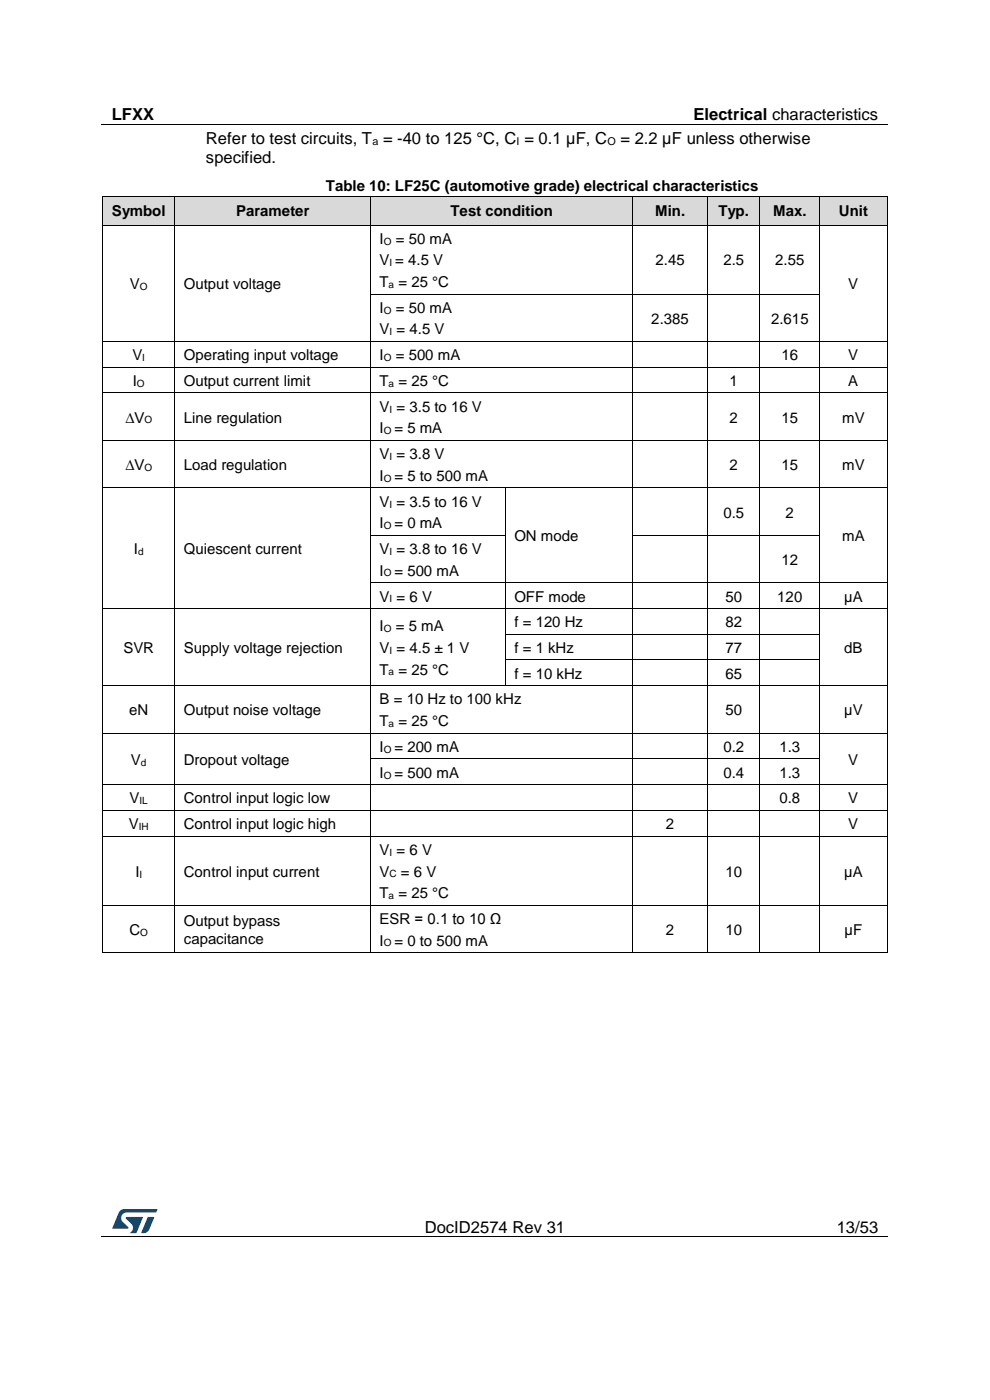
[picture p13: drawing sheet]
<svg xmlns="http://www.w3.org/2000/svg" width="210mm" height="297mm" viewBox="0 0 210 297" stroke-linecap="round" stroke-linejoin="round" font-family="sans-serif">
<defs><g id="words">
<g font-size="3.5">
<text x="23.7" y="25.5">LFXX</text>
<text x="147.1" y="25.5">Electrical characteristics</text>
<text x="43.7" y="30.6">Refer to test circuits, T = -40 to 125 °C, C = 0.1 µF, C</text>
<text x="43.7" y="34.7">specified.</text>
<text x="131.6" y="30.6">= 2.2 µF unless otherwise</text>
<text x="90.1" y="261.5">DocID2574 Rev 31</text>
<text x="177.5" y="261.5">13/53</text>
</g>
<g font-size="3.2">
<text x="69.1" y="40.4">Table 10: LF25C (automotive grade) electrical characteristics</text>
<text x="23.7" y="45.8">Symbol</text>
<text x="50.1" y="45.8">Parameter</text>
<text x="95.6" y="45.8">Test condition</text>
<text x="139" y="45.8">Min.</text>
<text x="152.4" y="45.8">Typ.</text>
<text x="164" y="45.8">Max.</text>
<text x="178" y="45.8">Unit</text>
<text x="80.5" y="51.7">I</text>
<text x="84" y="51.7">= 50 mA</text>
<text x="80.5" y="56.3">V = 4.5 V</text>
<text x="139.1" y="56.3">2.45</text>
<text x="153.5" y="56.3">2.5</text>
<text x="164.5" y="56.3">2.55</text>
<text x="27.6" y="61.3">V</text>
<text x="39" y="61.3">Output voltage</text>
<text x="80.5" y="60.9">T = 25 °C</text>
<text x="180" y="61.3">V</text>
<text x="80.5" y="66.4">I</text>
<text x="80.5" y="71">V = 4.5 V</text>
<text x="84" y="66.4">= 50 mA</text>
<text x="138.2" y="68.7">2.385</text>
<text x="163.6" y="68.7">2.615</text>
<text x="28.1" y="76.4">V</text>
<text x="39" y="76.4">Operating input voltage</text>
<text x="80.5" y="76.4">I</text>
<text x="84" y="76.4">= 500 mA</text>
<text x="165.8" y="76.4">16</text>
<text x="180" y="76.4">V</text>
<text x="28.2" y="81.9">I</text>
<text x="39" y="81.9">Output current limit</text>
<text x="80.5" y="81.9">T = 25 °C</text>
<text x="154.8" y="81.9">1</text>
<text x="180" y="81.9">A</text>
<text x="26.6" y="89.7">∆V</text>
<text x="39" y="89.7">Line regulation</text>
<text x="80.5" y="87.4">V = 3.5 to 16 V</text>
<text x="154.8" y="89.7">2</text>
<text x="165.8" y="89.7">15</text>
<text x="178.6" y="89.7">mV</text>
<text x="80.5" y="92">I</text>
<text x="83.7" y="92">= 5 mA</text>
<text x="26.6" y="99.7">∆V</text>
<text x="39" y="99.7">Load regulation</text>
<text x="80.5" y="97.4">V = 3.8 V</text>
<text x="80.5" y="102">I</text>
<text x="83.7" y="102">= 5 to 500 mA</text>
<text x="154.8" y="99.7">2</text>
<text x="165.8" y="99.7">15</text>
<text x="178.6" y="99.7">mV</text>
<text x="80.5" y="107.5">V = 3.5 to 16 V</text>
<text x="80.5" y="112.1">I</text>
<text x="83.7" y="112.1">= 0 mA</text>
<text x="153.5" y="109.8">0.5</text>
<text x="166.7" y="109.8">2</text>
<text x="28.4" y="117.5">I</text>
<text x="39" y="117.5">Quiescent current</text>
<text x="80.5" y="117.5">V = 3.8 to 16 V</text>
<text x="109.1" y="114.8">ON mode</text>
<text x="165.8" y="119.8">12</text>
<text x="178.6" y="114.8">mA</text>
<text x="80.5" y="122.1">I</text>
<text x="83.7" y="122.1">= 500 mA</text>
<text x="80.5" y="127.6">V = 6 V</text>
<text x="109.1" y="127.6">OFF mode</text>
<text x="153.9" y="127.6">50</text>
<text x="164.9" y="127.6">120</text>
<text x="179.1" y="127.6">µA</text>
<text x="80.5" y="134">I</text>
<text x="84" y="134">= 5 mA</text>
<text x="109.1" y="133.1">f = 120 Hz</text>
<text x="153.9" y="133.1">82</text>
<text x="26.2" y="138.5">SVR</text>
<text x="39" y="138.5">Supply voltage rejection</text>
<text x="80.5" y="138.5">V = 4.5 ± 1 V</text>
<text x="80.5" y="143.1">T = 25 °C</text>
<text x="109.1" y="138.5">f = 1 kHz</text>
<text x="109.1" y="144">f = 10 kHz</text>
<text x="153.9" y="138.5">77</text>
<text x="153.9" y="144">65</text>
<text x="179.1" y="138.5">dB</text>
<text x="80.5" y="149.5">B = 10 Hz to 100 kHz</text>
<text x="27.4" y="151.7">eN</text>
<text x="39" y="151.7">Output noise voltage</text>
<text x="80.5" y="154">T = 25 °C</text>
<text x="153.9" y="151.7">50</text>
<text x="179.1" y="151.7">µV</text>
<text x="80.5" y="159.5">I</text>
<text x="83.7" y="159.5">= 200 mA</text>
<text x="153.5" y="159.5">0.2</text>
<text x="165.3" y="159.5">1.3</text>
<text x="27.8" y="162.2">V</text>
<text x="39" y="162.2">Dropout voltage</text>
<text x="80.5" y="165">I</text>
<text x="83.7" y="165">= 500 mA</text>
<text x="153.5" y="165">0.4</text>
<text x="165.3" y="165">1.3</text>
<text x="180" y="162.2">V</text>
<text x="27.5" y="170.5">V</text>
<text x="39" y="170.5">Control input logic low</text>
<text x="165.3" y="170.5">0.8</text>
<text x="180" y="170.5">V</text>
<text x="27.3" y="175.9">V</text>
<text x="39" y="175.9">Control input logic high</text>
<text x="141.3" y="175.9">2</text>
<text x="180" y="175.9">V</text>
<text x="28.7" y="186">I</text>
<text x="39" y="186">Control input current</text>
<text x="80.5" y="181.4">V = 6 V</text>
<text x="80.5" y="186">V</text>
<text x="85.1" y="186">= 6 V</text>
<text x="153.9" y="186">10</text>
<text x="179.1" y="186">µA</text>
<text x="80.5" y="190.6">T = 25 °C</text>
<text x="39" y="196.4">Output bypass</text>
<text x="80.5" y="196">ESR = 0.1 to 10 Ω</text>
<text x="27.5" y="198.3">C</text>
<text x="39" y="200.3">capacitance</text>
<text x="80.5" y="200.6">I</text>
<text x="83.7" y="200.6">= 0 to 500 mA</text>
<text x="141.3" y="198.3">2</text>
<text x="153.9" y="198.3">10</text>
<text x="179.2" y="198.3">µF</text>
</g>
<g font-size="2.3">
<text x="79" y="30.8">a</text>
<text x="109.6" y="30.8">I</text>
<text x="128.8" y="30.8">O</text>
</g>
<g font-size="2.1">
<text x="81.4" y="51.9">O</text>
<text x="82.7" y="56.5">I</text>
<text x="29.7" y="61.5">O</text>
<text x="82.4" y="61.1">a</text>
<text x="81.4" y="66.6">O</text>
<text x="82.7" y="71.1">I</text>
<text x="30.2" y="76.6">I</text>
<text x="81.4" y="76.6">O</text>
<text x="29" y="82">O</text>
<text x="82.4" y="82">a</text>
<text x="30.7" y="89.8">O</text>
<text x="82.7" y="87.6">I</text>
<text x="81.4" y="92.1">O</text>
<text x="30.7" y="99.9">O</text>
<text x="82.7" y="97.6">I</text>
<text x="81.4" y="102.2">O</text>
<text x="82.7" y="107.7">I</text>
<text x="81.4" y="112.2">O</text>
<text x="29.3" y="117.7">d</text>
<text x="82.7" y="117.7">I</text>
<text x="81.4" y="122.3">O</text>
<text x="82.7" y="127.8">I</text>
<text x="81.4" y="134.1">O</text>
<text x="82.4" y="143.3">a</text>
<text x="82.7" y="138.7">I</text>
<text x="82.4" y="154.2">a</text>
<text x="81.4" y="159.7">O</text>
<text x="29.9" y="162.4">d</text>
<text x="81.4" y="165.2">O</text>
<text x="29.6" y="170.6">IL</text>
<text x="29.4" y="176.1">IH</text>
<text x="82.7" y="181.6">I</text>
<text x="29.6" y="186.2">I</text>
<text x="82.4" y="190.7">a</text>
<text x="82.7" y="186.1">C</text>
<text x="29.8" y="198.5">O</text>
<text x="81.4" y="200.8">O</text>
</g>
</g></defs>
<path d="M21.5 26.5h166.8M21.5 262.4h166.8" fill="none" stroke="#000" stroke-width=".21"/>
<g fill="#000">
<path d="M104.4 26.4h.1v.1h-.1z" fill-rule="evenodd"/>
<path d="M61.6 262.3h.1v.2h-.1z" fill-rule="evenodd"/>
<path d="M148 262.3h.2v.2h-.2z" fill-rule="evenodd"/>
</g>
<g fill="#005288">
<path d="M25.4 256.9l.6-.4h.4l7 .1-.3 .6h-6.2a1.26 1.26 0 0 0-1.2 1.1 1.26 1.26 0 0 0 .8 1.4l.7 .6v.3l-3.4 .1z"/>
<path d="M31.4 258.2l1.3 .1-1 2.5a1.32 1.32 0 0 1-1.7 .7z"/>
<path d="M26.7 258.2l3.6 .1-1.4 3.3h-1.4a1.35 1.35 0 0 0 .7-1.2 1.35 1.35 0 0 0-.8-1.2l-.7-.6z"/>
</g>
<g fill="#d9d9d9">
<path d="M21.9 41.7h15.2v6h-15.2z" fill-rule="evenodd"/>
<path d="M23.7 41.7h11.5v6h-11.5z" fill-rule="evenodd"/>
<path d="M37.1 41.7h41.5v6h-41.5z" fill-rule="evenodd"/>
<path d="M39 41.7h37.8v6h-37.8z" fill-rule="evenodd"/>
<path d="M78.7 41.7h55.5v6h-55.5z" fill-rule="evenodd"/>
<path d="M80.6 41.7h51.7v6h-51.7z" fill-rule="evenodd"/>
<path d="M134.3 41.7h15.8v6h-15.8z" fill-rule="evenodd"/>
<path d="M136.1 41.7h12.1v6h-12.1z" fill-rule="evenodd"/>
<path d="M150.1 41.7h11.1v6h-11.1z" fill-rule="evenodd"/>
<path d="M152 41.7h7.3v6h-7.3z" fill-rule="evenodd"/>
<path d="M161.2 41.7h12.7v6h-12.7z" fill-rule="evenodd"/>
<path d="M163.1 41.7h8.9v6h-8.9z" fill-rule="evenodd"/>
<path d="M173.9 41.7h14.3v6h-14.3z" fill-rule="evenodd"/>
<path d="M175.9 41.7h10.4v6h-10.4z" fill-rule="evenodd"/>
</g>
<g fill="#000">
<path d="M21.7 47.7h.2v.1h-.2z" fill-rule="evenodd"/>
<path d="M21.7 47.7h.2v.1h-.2z" fill-rule="evenodd"/>
<path d="M21.7 41.6l.1 .1z" fill-rule="evenodd"/>
<path d="M21.7 41.6l.1 .1z" fill-rule="evenodd"/>
<path d="M21.9 47.7h.1v.1h-.1z" fill-rule="evenodd"/>
<path d="M37 47.7h.2v.1h-.2z" fill-rule="evenodd"/>
<path d="M37 41.6l.1 .1z" fill-rule="evenodd"/>
<path d="M37.2 47.7h.1v.1h-.1z" fill-rule="evenodd"/>
<path d="M78.5 47.7h.2v.1h-.2z" fill-rule="evenodd"/>
<path d="M78.6 41.6l.1 .1z" fill-rule="evenodd"/>
<path d="M78.7 47.7h.2v.1h-.2z" fill-rule="evenodd"/>
<path d="M134.1 47.7h.2v.1h-.2z" fill-rule="evenodd"/>
<path d="M134.2 41.6l.1 .1z" fill-rule="evenodd"/>
<path d="M134.3 47.7h.2v.1h-.2z" fill-rule="evenodd"/>
<path d="M150 47.7h.2v.1h-.2z" fill-rule="evenodd"/>
<path d="M150.1 41.6v.1z" fill-rule="evenodd"/>
<path d="M150.2 47.7h.2v.1h-.2z" fill-rule="evenodd"/>
<path d="M161.1 47.7h.2v.1h-.2z" fill-rule="evenodd"/>
<path d="M161.2 41.6v.1z" fill-rule="evenodd"/>
<path d="M161.3 47.7h.2v.1h-.2z" fill-rule="evenodd"/>
<path d="M173.8 47.7h.2v.1h-.2z" fill-rule="evenodd"/>
<path d="M173.9 41.6v.1z" fill-rule="evenodd"/>
<path d="M174 47.7h.2v.1h-.2z" fill-rule="evenodd"/>
<path d="M188.1 47.7h.2v.1h-.2z" fill-rule="evenodd"/>
<path d="M188.1 47.7h.2v.1h-.2z" fill-rule="evenodd"/>
<path d="M188.2 41.6l.1 .1z" fill-rule="evenodd"/>
<path d="M188.2 41.6l.1 .1z" fill-rule="evenodd"/>
<path d="M21.7 62.3h.2v.2h-.2z" fill-rule="evenodd"/>
<path d="M21.7 72.4h.2v.1h-.2z" fill-rule="evenodd"/>
<path d="M21.7 77.8h.2v.2h-.2z" fill-rule="evenodd"/>
<path d="M37 62.3h.2v.2h-.2z" fill-rule="evenodd"/>
<path d="M37 72.4h.2v.1h-.2z" fill-rule="evenodd"/>
<path d="M37 77.8h.2v.2h-.2z" fill-rule="evenodd"/>
<path d="M78.5 62.3h.2v.2h-.2z" fill-rule="evenodd"/>
<path d="M78.5 72.4h.2v.1h-.2z" fill-rule="evenodd"/>
<path d="M78.5 77.8h.2v.2h-.2z" fill-rule="evenodd"/>
<path d="M134.1 62.3h.2v.2h-.2z" fill-rule="evenodd"/>
<path d="M134.1 72.4h.2v.1h-.2z" fill-rule="evenodd"/>
<path d="M134.1 77.8h.2v.2h-.2z" fill-rule="evenodd"/>
<path d="M150 62.3h.2v.2h-.2z" fill-rule="evenodd"/>
<path d="M150 72.4h.2v.1h-.2z" fill-rule="evenodd"/>
<path d="M150 77.8h.2v.2h-.2z" fill-rule="evenodd"/>
<path d="M161.1 62.3h.2v.2h-.2z" fill-rule="evenodd"/>
<path d="M161.1 72.4h.2v.1h-.2z" fill-rule="evenodd"/>
<path d="M161.1 77.8h.2v.2h-.2z" fill-rule="evenodd"/>
<path d="M173.8 62.3h.2v.2h-.2z" fill-rule="evenodd"/>
<path d="M173.8 72.4h.2v.1h-.2z" fill-rule="evenodd"/>
<path d="M173.8 77.8h.2v.2h-.2z" fill-rule="evenodd"/>
<path d="M188.1 62.3h.2v.2h-.2z" fill-rule="evenodd"/>
<path d="M188.1 72.4h.2v.1h-.2z" fill-rule="evenodd"/>
<path d="M188.1 77.8h.2v.2h-.2z" fill-rule="evenodd"/>
<path d="M21.7 83.3h.2v.1h-.2z" fill-rule="evenodd"/>
<path d="M21.7 93.4h.2v.1h-.2z" fill-rule="evenodd"/>
<path d="M37 83.3h.2v.1h-.2z" fill-rule="evenodd"/>
<path d="M37 93.4h.2v.1h-.2z" fill-rule="evenodd"/>
<path d="M78.5 83.3h.2v.1h-.2z" fill-rule="evenodd"/>
<path d="M78.5 93.4h.2v.1h-.2z" fill-rule="evenodd"/>
<path d="M134.1 83.3h.2v.1h-.2z" fill-rule="evenodd"/>
<path d="M134.1 93.4h.2v.1h-.2z" fill-rule="evenodd"/>
<path d="M150 83.3h.2v.1h-.2z" fill-rule="evenodd"/>
<path d="M150 93.4h.2v.1h-.2z" fill-rule="evenodd"/>
<path d="M161.1 83.3h.2v.1h-.2z" fill-rule="evenodd"/>
<path d="M161.1 93.4h.2v.1h-.2z" fill-rule="evenodd"/>
<path d="M173.8 83.3h.2v.1h-.2z" fill-rule="evenodd"/>
<path d="M173.8 93.4h.2v.1h-.2z" fill-rule="evenodd"/>
<path d="M188.1 83.3h.2v.1h-.2z" fill-rule="evenodd"/>
<path d="M188.1 93.4h.2v.1h-.2z" fill-rule="evenodd"/>
<path d="M21.7 103.4h.2v.2h-.2z" fill-rule="evenodd"/>
<path d="M21.7 113.5h.2v.1h-.2z" fill-rule="evenodd"/>
<path d="M37 103.4h.2v.2h-.2z" fill-rule="evenodd"/>
<path d="M37 113.5h.2v.1h-.2z" fill-rule="evenodd"/>
<path d="M78.5 103.4h.2v.2h-.2z" fill-rule="evenodd"/>
<path d="M78.5 113.5h.2v.1h-.2z" fill-rule="evenodd"/>
<path d="M107.1 103.4h.2v.2h-.2z" fill-rule="evenodd"/>
<path d="M107.1 113.5h.2v.1h-.2z" fill-rule="evenodd"/>
<path d="M134.1 103.4h.2v.2h-.2z" fill-rule="evenodd"/>
<path d="M134.1 113.5h.2v.1h-.2z" fill-rule="evenodd"/>
<path d="M150 103.4h.2v.2h-.2z" fill-rule="evenodd"/>
<path d="M150 113.5h.2v.1h-.2z" fill-rule="evenodd"/>
<path d="M161.1 103.4h.2v.2h-.2z" fill-rule="evenodd"/>
<path d="M161.1 113.5h.2v.1h-.2z" fill-rule="evenodd"/>
<path d="M173.8 103.4h.2v.2h-.2z" fill-rule="evenodd"/>
<path d="M173.8 113.5h.2v.1h-.2z" fill-rule="evenodd"/>
<path d="M188.1 103.4h.2v.2h-.2z" fill-rule="evenodd"/>
<path d="M188.1 113.5h.2v.1h-.2z" fill-rule="evenodd"/>
<path d="M21.7 123.5h.2v.2h-.2z" fill-rule="evenodd"/>
<path d="M21.7 129h.2v.2h-.2z" fill-rule="evenodd"/>
<path d="M21.7 134.5h.2v.1h-.2z" fill-rule="evenodd"/>
<path d="M37 123.5h.2v.2h-.2z" fill-rule="evenodd"/>
<path d="M37 129h.2v.2h-.2z" fill-rule="evenodd"/>
<path d="M37 134.5h.2v.1h-.2z" fill-rule="evenodd"/>
<path d="M78.5 123.5h.2v.2h-.2z" fill-rule="evenodd"/>
<path d="M78.5 129h.2v.2h-.2z" fill-rule="evenodd"/>
<path d="M78.5 134.5h.2v.1h-.2z" fill-rule="evenodd"/>
<path d="M107.1 123.5h.2v.2h-.2z" fill-rule="evenodd"/>
<path d="M107.1 129h.2v.2h-.2z" fill-rule="evenodd"/>
<path d="M107.1 134.5h.2v.1h-.2z" fill-rule="evenodd"/>
<path d="M134.1 123.5h.2v.2h-.2z" fill-rule="evenodd"/>
<path d="M134.1 129h.2v.2h-.2z" fill-rule="evenodd"/>
<path d="M134.1 134.5h.2v.1h-.2z" fill-rule="evenodd"/>
<path d="M150 123.5h.2v.2h-.2z" fill-rule="evenodd"/>
<path d="M150 129h.2v.2h-.2z" fill-rule="evenodd"/>
<path d="M150 134.5h.2v.1h-.2z" fill-rule="evenodd"/>
<path d="M161.1 123.5h.2v.2h-.2z" fill-rule="evenodd"/>
<path d="M161.1 129h.2v.2h-.2z" fill-rule="evenodd"/>
<path d="M161.1 134.5h.2v.1h-.2z" fill-rule="evenodd"/>
<path d="M173.8 123.5h.2v.2h-.2z" fill-rule="evenodd"/>
<path d="M173.8 129h.2v.2h-.2z" fill-rule="evenodd"/>
<path d="M173.8 134.5h.2v.1h-.2z" fill-rule="evenodd"/>
<path d="M188.1 123.5h.2v.2h-.2z" fill-rule="evenodd"/>
<path d="M188.1 129h.2v.2h-.2z" fill-rule="evenodd"/>
<path d="M188.1 134.5h.2v.1h-.2z" fill-rule="evenodd"/>
<path d="M21.7 139.9h.2v.2h-.2z" fill-rule="evenodd"/>
<path d="M21.7 145.4h.2v.2h-.2z" fill-rule="evenodd"/>
<path d="M21.7 155.5h.2v.1h-.2z" fill-rule="evenodd"/>
<path d="M37 139.9h.2v.2h-.2z" fill-rule="evenodd"/>
<path d="M37 145.4h.2v.2h-.2z" fill-rule="evenodd"/>
<path d="M37 155.5h.2v.1h-.2z" fill-rule="evenodd"/>
<path d="M78.5 139.9h.2v.2h-.2z" fill-rule="evenodd"/>
<path d="M78.5 145.4h.2v.2h-.2z" fill-rule="evenodd"/>
<path d="M78.5 155.5h.2v.1h-.2z" fill-rule="evenodd"/>
<path d="M107.1 139.9h.2v.2h-.2z" fill-rule="evenodd"/>
<path d="M107.1 145.4h.2v.2h-.2z" fill-rule="evenodd"/>
<path d="M134.1 139.9h.2v.2h-.2z" fill-rule="evenodd"/>
<path d="M134.1 145.4h.2v.2h-.2z" fill-rule="evenodd"/>
<path d="M134.1 155.5h.2v.1h-.2z" fill-rule="evenodd"/>
<path d="M150 139.9h.2v.2h-.2z" fill-rule="evenodd"/>
<path d="M150 145.4h.2v.2h-.2z" fill-rule="evenodd"/>
<path d="M150 155.5h.2v.1h-.2z" fill-rule="evenodd"/>
<path d="M161.1 139.9h.2v.2h-.2z" fill-rule="evenodd"/>
<path d="M161.1 145.4h.2v.2h-.2z" fill-rule="evenodd"/>
<path d="M161.1 155.5h.2v.1h-.2z" fill-rule="evenodd"/>
<path d="M173.8 139.9h.2v.2h-.2z" fill-rule="evenodd"/>
<path d="M173.8 145.4h.2v.2h-.2z" fill-rule="evenodd"/>
<path d="M173.8 155.5h.2v.1h-.2z" fill-rule="evenodd"/>
<path d="M188.1 139.9h.2v.2h-.2z" fill-rule="evenodd"/>
<path d="M188.1 145.4h.2v.2h-.2z" fill-rule="evenodd"/>
<path d="M188.1 155.5h.2v.1h-.2z" fill-rule="evenodd"/>
<path d="M21.7 160.9h.2v.2h-.2z" fill-rule="evenodd"/>
<path d="M21.7 166.4h.2v.2h-.2z" fill-rule="evenodd"/>
<path d="M21.7 171.9h.2v.1h-.2z" fill-rule="evenodd"/>
<path d="M21.7 177.3h.2v.2h-.2z" fill-rule="evenodd"/>
<path d="M37 160.9h.2v.2h-.2z" fill-rule="evenodd"/>
<path d="M37 166.4h.2v.2h-.2z" fill-rule="evenodd"/>
<path d="M37 171.9h.2v.1h-.2z" fill-rule="evenodd"/>
<path d="M37 177.3h.2v.2h-.2z" fill-rule="evenodd"/>
<path d="M78.5 160.9h.2v.2h-.2z" fill-rule="evenodd"/>
<path d="M78.5 166.4h.2v.2h-.2z" fill-rule="evenodd"/>
<path d="M78.5 171.9h.2v.1h-.2z" fill-rule="evenodd"/>
<path d="M78.5 177.3h.2v.2h-.2z" fill-rule="evenodd"/>
<path d="M134.1 160.9h.2v.2h-.2z" fill-rule="evenodd"/>
<path d="M134.1 166.4h.2v.2h-.2z" fill-rule="evenodd"/>
<path d="M134.1 171.9h.2v.1h-.2z" fill-rule="evenodd"/>
<path d="M134.1 177.3h.2v.2h-.2z" fill-rule="evenodd"/>
<path d="M150 160.9h.2v.2h-.2z" fill-rule="evenodd"/>
<path d="M150 166.4h.2v.2h-.2z" fill-rule="evenodd"/>
<path d="M150 171.9h.2v.1h-.2z" fill-rule="evenodd"/>
<path d="M150 177.3h.2v.2h-.2z" fill-rule="evenodd"/>
<path d="M161.1 160.9h.2v.2h-.2z" fill-rule="evenodd"/>
<path d="M161.1 166.4h.2v.2h-.2z" fill-rule="evenodd"/>
<path d="M161.1 171.9h.2v.1h-.2z" fill-rule="evenodd"/>
<path d="M161.1 177.3h.2v.2h-.2z" fill-rule="evenodd"/>
<path d="M173.8 160.9h.2v.2h-.2z" fill-rule="evenodd"/>
<path d="M173.8 166.4h.2v.2h-.2z" fill-rule="evenodd"/>
<path d="M173.8 171.9h.2v.1h-.2z" fill-rule="evenodd"/>
<path d="M173.8 177.3h.2v.2h-.2z" fill-rule="evenodd"/>
<path d="M188.1 160.9h.2v.2h-.2z" fill-rule="evenodd"/>
<path d="M188.1 166.4h.2v.2h-.2z" fill-rule="evenodd"/>
<path d="M188.1 171.9h.2v.1h-.2z" fill-rule="evenodd"/>
<path d="M188.1 177.3h.2v.2h-.2z" fill-rule="evenodd"/>
<path d="M21.7 192h.2v.1h-.2z" fill-rule="evenodd"/>
<path d="M37 192h.2v.1h-.2z" fill-rule="evenodd"/>
<path d="M78.5 192h.2v.1h-.2z" fill-rule="evenodd"/>
<path d="M134.1 192h.2v.1h-.2z" fill-rule="evenodd"/>
<path d="M150 192h.2v.1h-.2z" fill-rule="evenodd"/>
<path d="M161.1 192h.2v.1h-.2z" fill-rule="evenodd"/>
<path d="M173.8 192h.2v.1h-.2z" fill-rule="evenodd"/>
<path d="M188.1 192h.2v.1h-.2z" fill-rule="evenodd"/>
<path d="M21.7 202h.2v.2h-.2z" fill-rule="evenodd"/>
<path d="M21.7 202h.2v.2h-.2z" fill-rule="evenodd"/>
<path d="M37 202h.2v.2h-.2z" fill-rule="evenodd"/>
<path d="M78.5 202h.2v.2h-.2z" fill-rule="evenodd"/>
<path d="M134.1 202h.2v.2h-.2z" fill-rule="evenodd"/>
<path d="M150 202h.2v.2h-.2z" fill-rule="evenodd"/>
<path d="M161.1 202h.2v.2h-.2z" fill-rule="evenodd"/>
<path d="M173.8 202h.2v.2h-.2z" fill-rule="evenodd"/>
<path d="M188.1 202h.2v.2h-.2z" fill-rule="evenodd"/>
<path d="M188.1 202h.2v.2h-.2z" fill-rule="evenodd"/>
</g>
<g fill="none" stroke="#000" stroke-width=".21">
<path d="M21.8 41.7v6M21.8 47.8v14.5M21.8 41.6h15.3M22 47.8h15M37.1 41.7v6M37.1 47.8v14.5M37.1 41.6h41.5M37.3 47.8h41.2M78.6 41.7v6M78.6 47.8v14.5M78.7 41.6h55.5M78.9 47.8h55.2"/>
<path d="M134.2 41.7v6M134.2 47.8v14.5M134.3 41.6h15.8M134.5 47.8h15.5M150.1 41.7v6M150.1 47.8v14.5M150.1 41.6h11.1M150.4 47.8h10.7M161.2 41.7v6M161.2 47.8v14.5M161.2 41.6h12.7M161.5 47.8h12.3"/>
<path d="M173.9 41.7v6M173.9 47.8v14.5M173.9 41.6h14.3M174.2 47.8h13.9M188.2 41.7v6M188.2 47.8v14.5M21.8 62.5v9.9M21.8 72.5v5.3M21.8 78v5.3M21.9 72.4h15.1M21.9 77.9h15.1M37.1 62.5v9.9"/>
<path d="M37.1 72.5v5.3M37.1 78v5.3M37.2 72.4h41.3M37.2 77.9h41.3M78.6 62.5v9.9M78.6 72.5v5.3M78.6 78v5.3M78.7 62.4h55.4M78.7 72.4h55.4M78.7 77.9h55.4M134.2 62.5v9.9M134.2 72.5v5.3"/>
<path d="M134.2 78v5.3M134.3 62.4h15.7M134.3 72.4h15.7M134.3 77.9h15.7M150.1 62.5v9.9M150.1 72.5v5.3M150.1 78v5.3M150.2 62.4h10.9M150.2 72.4h10.9M150.2 77.9h10.9M161.2 62.5v9.9M161.2 72.5v5.3"/>
<path d="M161.2 78v5.3M161.3 62.4h12.5M161.3 72.4h12.5M161.3 77.9h12.5M173.9 62.5v9.9M173.9 72.5v5.3M173.9 78v5.3M174 72.4h14.1M174 77.9h14.1M188.2 62.5v9.9M188.2 72.5v5.3M188.2 78v5.3"/>
<path d="M21.8 83.4v10M21.8 93.5v9.9M21.9 83.4h15.1M21.9 93.4h15.1M37.1 83.4v10M37.1 93.5v9.9M37.2 83.4h41.3M37.2 93.4h41.3M78.6 83.4v10M78.6 93.5v9.9M78.7 83.4h55.4M78.7 93.4h55.4"/>
<path d="M134.2 83.4v10M134.2 93.5v9.9M134.3 83.4h15.7M134.3 93.4h15.7M150.1 83.4v10M150.1 93.5v9.9M150.2 83.4h10.9M150.2 93.4h10.9M161.2 83.4v10M161.2 93.5v9.9M161.3 83.4h12.5M161.3 93.4h12.5"/>
<path d="M173.9 83.4v10M173.9 93.5v9.9M174 83.4h14.1M174 93.4h14.1M188.2 83.4v10M188.2 93.5v9.9M21.8 103.6v9.9M21.8 113.6v9.9M21.9 103.5h15.1M37.1 103.6v9.9M37.1 113.6v9.9M37.2 103.5h41.3"/>
<path d="M78.6 103.6v9.9M78.6 113.6v9.9M78.7 103.5h28.4M78.7 113.6h28.4M107.2 103.6v9.9M107.2 113.6v9.9M107.3 103.5h26.8M134.2 103.6v9.9M134.2 113.6v9.9M134.3 103.5h15.7M134.3 113.6h15.7M150.1 103.6v9.9"/>
<path d="M150.1 113.6v9.9M150.2 103.5h10.9M150.2 113.6h10.9M161.2 103.6v9.9M161.2 113.6v9.9M161.3 103.5h12.5M161.3 113.6h12.5M173.9 103.6v9.9M173.9 113.6v9.9M174 103.5h14.1M188.2 103.6v9.9M188.2 113.6v9.9"/>
<path d="M21.8 123.7v5.3M21.8 129.2v5.3M21.8 134.6v5.3M21.9 129.1h15.1M37.1 123.7v5.3M37.1 129.2v5.3M37.1 134.6v5.3M37.2 129.1h41.3M78.6 123.7v5.3M78.6 129.2v5.3M78.6 134.6v5.3M78.7 123.6h28.4"/>
<path d="M78.7 129.1h28.4M107.2 123.7v5.3M107.2 129.2v5.3M107.2 134.6v5.3M107.3 123.6h26.8M107.3 129.1h26.8M107.3 134.6h26.8M134.2 123.7v5.3M134.2 129.2v5.3M134.2 134.6v5.3M134.3 123.6h15.7M134.3 129.1h15.7"/>
<path d="M134.3 134.6h15.7M150.1 123.7v5.3M150.1 129.2v5.3M150.1 134.6v5.3M150.2 123.6h10.9M150.2 129.1h10.9M150.2 134.6h10.9M161.2 123.7v5.3M161.2 129.2v5.3M161.2 134.6v5.3M161.3 123.6h12.5M161.3 129.1h12.5"/>
<path d="M161.3 134.6h12.5M173.9 123.7v5.3M173.9 129.2v5.3M173.9 134.6v5.3M174 123.6h14.1M174 129.1h14.1M188.2 123.7v5.3M188.2 129.2v5.3M188.2 134.6v5.3M21.8 140.1v5.3M21.8 145.6v9.9M21.8 155.6v5.3"/>
<path d="M21.9 145.5h15.1M21.9 155.6h15.1M37.1 140.1v5.3M37.1 145.6v9.9M37.1 155.6v5.3M37.2 145.5h41.3M37.2 155.6h41.3M78.6 140.1v5.3M78.6 145.6v9.9M78.6 155.6v5.3M78.7 145.5h28.4M78.7 155.6h55.4"/>
<path d="M107.2 140.1v5.3M107.3 140h26.8M107.3 145.5h26.8M134.2 140.1v5.3M134.2 145.6v9.9M134.2 155.6v5.3M134.3 140h15.7M134.3 145.5h15.7M134.3 155.6h15.7M150.1 140.1v5.3M150.1 145.6v9.9M150.1 155.6v5.3"/>
<path d="M150.2 140h10.9M150.2 145.5h10.9M150.2 155.6h10.9M161.2 140.1v5.3M161.2 145.6v9.9M161.2 155.6v5.3M161.3 140h12.5M161.3 145.5h12.5M161.3 155.6h12.5M173.9 140.1v5.3M173.9 145.6v9.9M173.9 155.6v5.3"/>
<path d="M174 145.5h14.1M174 155.6h14.1M188.2 140.1v5.3M188.2 145.6v9.9M188.2 155.6v5.3M21.8 161.1v5.3M21.8 166.6v5.3M21.8 172v5.3M21.8 177.5v14.5M21.9 166.5h15.1M21.9 171.9h15.1M21.9 177.4h15.1"/>
<path d="M37.1 161.1v5.3M37.1 166.6v5.3M37.1 172v5.3M37.1 177.5v14.5M37.2 166.5h41.3M37.2 171.9h41.3M37.2 177.4h41.3M78.6 161.1v5.3M78.6 166.6v5.3M78.6 172v5.3M78.6 177.5v14.5M78.7 161h55.4"/>
<path d="M78.7 166.5h55.4M78.7 171.9h55.4M78.7 177.4h55.4M134.2 161.1v5.3M134.2 166.6v5.3M134.2 172v5.3M134.2 177.5v14.5M134.3 161h15.7M134.3 166.5h15.7M134.3 171.9h15.7M134.3 177.4h15.7M150.1 161.1v5.3"/>
<path d="M150.1 166.6v5.3M150.1 172v5.3M150.1 177.5v14.5M150.2 161h10.9M150.2 166.5h10.9M150.2 171.9h10.9M150.2 177.4h10.9M161.2 161.1v5.3M161.2 166.6v5.3M161.2 172v5.3M161.2 177.5v14.5M161.3 161h12.5"/>
<path d="M161.3 166.5h12.5M161.3 171.9h12.5M161.3 177.4h12.5M173.9 161.1v5.3M173.9 166.6v5.3M173.9 172v5.3M173.9 177.5v14.5M174 166.5h14.1M174 171.9h14.1M174 177.4h14.1M188.2 161.1v5.3M188.2 166.6v5.3"/>
<path d="M188.2 172v5.3M188.2 177.5v14.5M21.8 192.1v9.9M21.9 192h15.1M37.1 192.1v9.9M37.2 192h41.3M78.6 192.1v9.9M78.7 192h55.4M134.2 192.1v9.9M134.3 192h15.7M150.1 192.1v9.9M150.2 192h10.9"/>
<path d="M161.2 192.1v9.9M161.3 192h12.5M173.9 192.1v9.9M174 192h14.1M188.2 192.1v9.9M21.9 202.1h15.1M37.2 202.1h41.3M78.7 202.1h55.4M134.3 202.1h15.7M150.2 202.1h10.9M161.3 202.1h12.5M174 202.1h14.1"/>
</g>
<use href="#words"/>
</svg>
